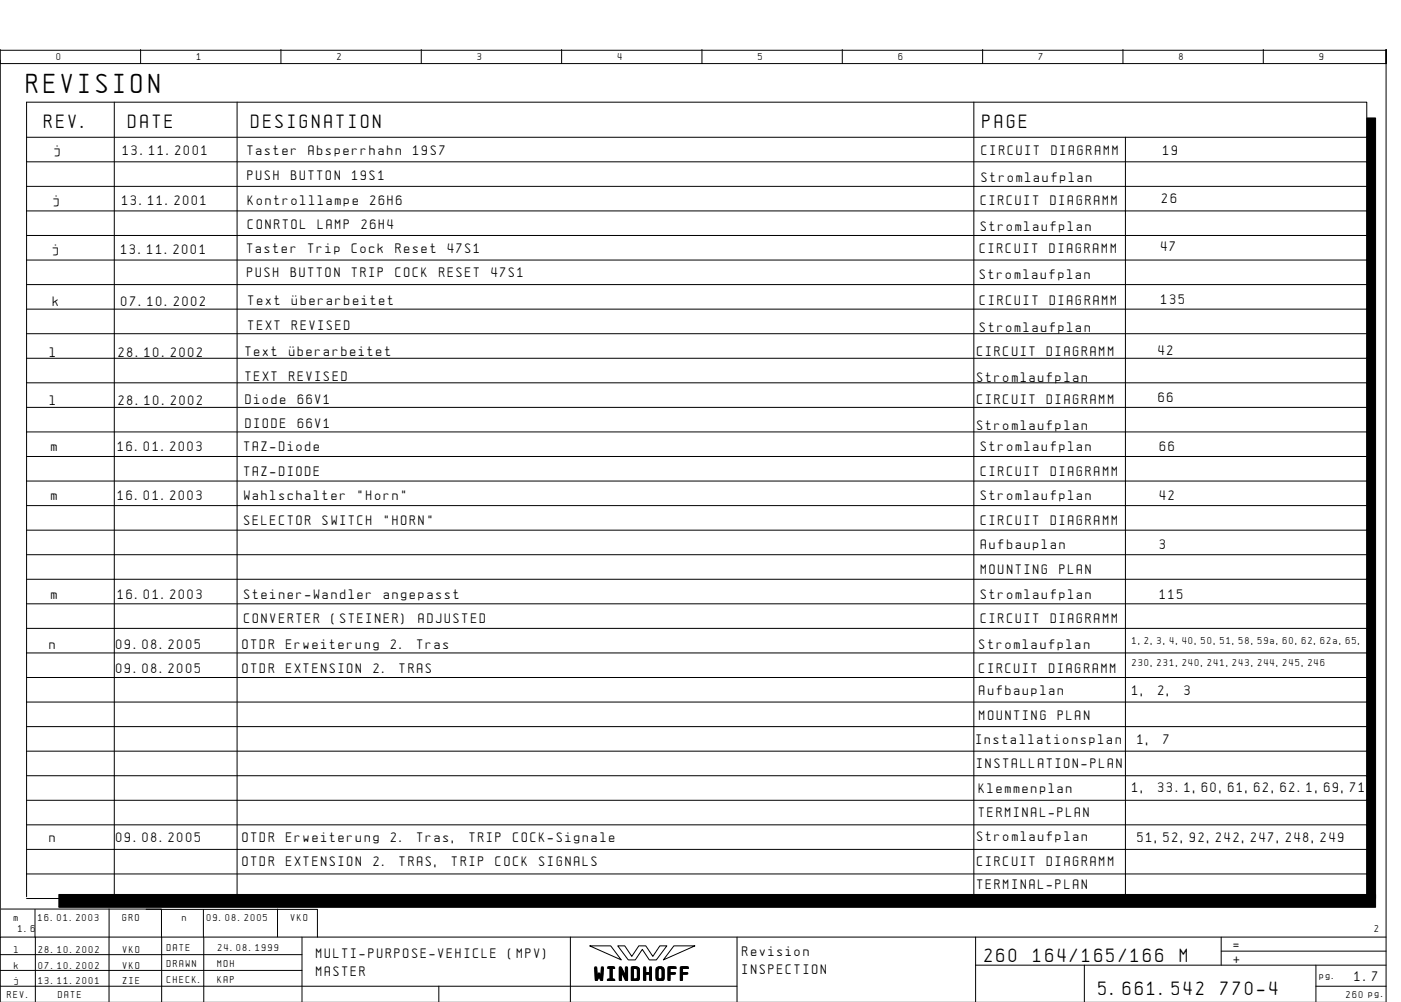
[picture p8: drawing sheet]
<svg xmlns="http://www.w3.org/2000/svg" width="399mm" height="286mm" viewBox="0 0 399 286" stroke-linecap="round" stroke-linejoin="round" font-family="sans-serif">
<defs><g id="words">
<text font-size="6.2" x="7.6" y="26.6">REVISION</text>
<g font-size="4.4">
<text x="12.6" y="36.6">REV.</text>
<text x="36.6" y="36.6">DATE</text>
<text x="71.6" y="36.6">DESIGNATION</text>
<text x="280.1" y="36.6">PAGE</text>
<text x="280.6" y="274.1">260</text>
<text x="294.5" y="274.1">164/165/166</text>
<text x="336.3" y="274.1">M</text>
<text x="169.5" y="279.3">WINDHOFF</text>
<text x="313.1" y="283.6">5.661.542</text>
<text x="347.9" y="283.6">770-4</text>
</g>
<g font-size="3.1">
<text x="15.5" y="44.3">j</text>
<text x="35" y="44.3">13.11.2001</text>
<text x="70.5" y="44.3">Taster</text>
<text x="87.9" y="44.3">Absperrhahn</text>
<text x="117.8" y="44.3">19S7</text>
<text x="279.8" y="44.3">CIRCUIT</text>
<text x="299.7" y="44.3">DIAGRAMM</text>
<text x="331.5" y="44.3">19</text>
<text x="70.5" y="51.3">PUSH</text>
<text x="83" y="51.3">BUTTON</text>
<text x="100.4" y="51.3">19S1</text>
<text x="279.8" y="51.8">Stromlaufplan</text>
<text x="15.3" y="58.6">j</text>
<text x="34.8" y="58.6">13.11.2001</text>
<text x="70.7" y="58.3">Kontrolllampe</text>
<text x="105.5" y="58.3">26H6</text>
<text x="279.5" y="58.3">CIRCUIT</text>
<text x="299.4" y="58.3">DIAGRAMM</text>
<text x="331.2" y="57.9">26</text>
<text x="70.7" y="65.3">CONRTOL</text>
<text x="90.6" y="65.3">LAMP</text>
<text x="103" y="65.3">26H4</text>
<text x="279.5" y="65.8">Stromlaufplan</text>
<text x="330.9" y="71.7">47</text>
<text x="15" y="72.3">j</text>
<text x="34.5" y="72.3">13.11.2001</text>
<text x="70.4" y="72.1">Taster</text>
<text x="87.8" y="72.1">Trip</text>
<text x="100.3" y="72.1">Cock</text>
<text x="112.7" y="72.1">Reset</text>
<text x="127.6" y="72.1">47S1</text>
<text x="279.3" y="72.1">CIRCUIT</text>
<text x="299.2" y="72.1">DIAGRAMM</text>
<text x="70.4" y="79.1">PUSH</text>
<text x="82.9" y="79.1">BUTTON</text>
<text x="100.3" y="79.1">TRIP</text>
<text x="112.7" y="79.1">COCK</text>
<text x="125.2" y="79.1">RESET</text>
<text x="140.1" y="79.1">47S1</text>
<text x="279.3" y="79.6">Stromlaufplan</text>
<text x="15.1" y="87.3">k</text>
<text x="34.6" y="87.3">07.10.2002</text>
<text x="70.8" y="87">Text</text>
<text x="83.2" y="87">Åberarbeitet</text>
<text x="279.3" y="87.1">CIRCUIT</text>
<text x="299.2" y="87.1">DIAGRAMM</text>
<text x="331" y="86.6">135</text>
<text x="70.8" y="94">TEXT</text>
<text x="83.2" y="94">REVISED</text>
<text x="279.3" y="94.6">Stromlaufplan</text>
<text x="14.3" y="101.8">l</text>
<text x="33.8" y="101.8">28.10.2002</text>
<text x="70" y="101.5">Text</text>
<text x="82.4" y="101.5">Åberarbeitet</text>
<text x="278.5" y="101.5">CIRCUIT</text>
<text x="298.4" y="101.5">DIAGRAMM</text>
<text x="330.2" y="101.1">42</text>
<text x="70" y="108.5">TEXT</text>
<text x="82.4" y="108.5">REVISED</text>
<text x="278.5" y="109">Stromlaufplan</text>
<text x="14.3" y="115.3">l</text>
<text x="33.8" y="115.3">28.10.2002</text>
<text x="70" y="115">Diode</text>
<text x="84.9" y="115">66V1</text>
<text x="278.5" y="115.1">CIRCUIT</text>
<text x="298.4" y="115.1">DIAGRAMM</text>
<text x="330.2" y="114.6">66</text>
<text x="70" y="122">DIODE</text>
<text x="84.9" y="122">66V1</text>
<text x="278.5" y="122.6">Stromlaufplan</text>
<text x="14.6" y="128.6">m</text>
<text x="33.6" y="128.6">16.01.2003</text>
<text x="69.6" y="128.6">TAZ-Diode</text>
<text x="279.6" y="128.6">Stromlaufplan</text>
<text x="330.6" y="128.6">66</text>
<text x="69.6" y="135.6">TAZ-DIODE</text>
<text x="279.6" y="135.6">CIRCUIT</text>
<text x="299.5" y="135.6">DIAGRAMM</text>
<text x="14.6" y="142.6">m</text>
<text x="33.6" y="142.6">16.01.2003</text>
<text x="69.6" y="142.6">Wahlschalter</text>
<text x="101.9" y="142.6">&quot;Horn&quot;</text>
<text x="279.6" y="142.6">Stromlaufplan</text>
<text x="330.6" y="142.6">42</text>
<text x="69.6" y="149.6">SELECTOR</text>
<text x="92" y="149.6">SWITCH</text>
<text x="109.4" y="149.6">&quot;HORN&quot;</text>
<text x="279.6" y="149.6">CIRCUIT</text>
<text x="299.5" y="149.6">DIAGRAMM</text>
<text x="279.6" y="156.6">Aufbauplan</text>
<text x="330.6" y="156.6">3</text>
<text x="279.6" y="163.6">MOUNTING</text>
<text x="302" y="163.6">PLAN</text>
<text x="14.6" y="170.6">m</text>
<text x="33.6" y="170.6">16.01.2003</text>
<text x="69.6" y="170.6">Steiner-Wandler</text>
<text x="109.4" y="170.6">angepasst</text>
<text x="279.6" y="170.6">Stromlaufplan</text>
<text x="330.6" y="170.6">115</text>
<text x="69.6" y="177.6">CONVERTER</text>
<text x="94.5" y="177.6">(STEINER)</text>
<text x="119.3" y="177.6">ADJUSTED</text>
<text x="279.6" y="177.6">CIRCUIT</text>
<text x="299.5" y="177.6">DIAGRAMM</text>
<text x="14.1" y="184.9">n</text>
<text x="33.1" y="184.9">09.08.2005</text>
<text x="69.1" y="184.9">OTDR</text>
<text x="81.6" y="184.9">Erweiterung</text>
<text x="111.4" y="184.9">2.</text>
<text x="118.9" y="184.9">Tras</text>
<text x="279.1" y="184.9">Stromlaufplan</text>
<text x="33.1" y="191.8">09.08.2005</text>
<text x="69.1" y="191.9">OTDR</text>
<text x="81.6" y="191.9">EXTENSION</text>
<text x="106.4" y="191.9">2.</text>
<text x="113.9" y="191.9">TRAS</text>
<text x="279.1" y="191.9">CIRCUIT</text>
<text x="299" y="191.9">DIAGRAMM</text>
<text x="279.1" y="198.1">Aufbauplan</text>
<text x="322.7" y="198.1">1,</text>
<text x="330.1" y="198.1">2,</text>
<text x="337.6" y="198.1">3</text>
<text x="279.1" y="205.1">MOUNTING</text>
<text x="301.5" y="205.1">PLAN</text>
<text x="278.2" y="212">Installationsplan</text>
<text x="324.2" y="212">1,</text>
<text x="331.6" y="212">7</text>
<text x="278.5" y="218.9">INSTALLATION-PLAN</text>
<text x="279" y="226">Klemmenplan</text>
<text x="322.7" y="225.8">1,</text>
<text x="330.1" y="225.8">33.1,60,61,62,62.1,69,71</text>
<text x="279" y="233">TERMINAL-PLAN</text>
<text x="14.1" y="239.9">n</text>
<text x="33.1" y="239.9">09.08.2005</text>
<text x="69.1" y="239.9">OTDR</text>
<text x="81.6" y="239.9">Erweiterung</text>
<text x="111.4" y="239.9">2.</text>
<text x="118.9" y="239.9">Tras,</text>
<text x="133.8" y="239.9">TRIP</text>
<text x="146.2" y="239.9">COCK-Signale</text>
<text x="278.5" y="239.9">Stromlaufplan</text>
<text x="324.2" y="240.1">51,52,92,242,247,248,249</text>
<text x="69.1" y="246.9">OTDR</text>
<text x="81.6" y="246.9">EXTENSION</text>
<text x="106.4" y="246.9">2.</text>
<text x="113.9" y="246.9">TRAS,</text>
<text x="128.8" y="246.9">TRIP</text>
<text x="141.3" y="246.9">COCK</text>
<text x="153.7" y="246.9">SIGNALS</text>
<text x="278.5" y="246.8">CIRCUIT</text>
<text x="298.4" y="246.8">DIAGRAMM</text>
<text x="278.5" y="253.5">TERMINAL-PLAN</text>
<text x="90.1" y="273.1">MULTI-PURPOSE-VEHICLE</text>
<text x="144.8" y="273.1">(MPV)</text>
<text x="211.6" y="272.6">Revision</text>
<text x="351.6" y="270.6">=</text>
<text x="351.6" y="274.6">+</text>
<text x="90.1" y="278.1">MASTER</text>
<text x="211.6" y="277.6">INSPECTION</text>
<text x="386.1" y="279.6">1.7</text>
</g>
<g font-size="2.3">
<text x="16.1" y="17.1">0</text>
<text x="56.1" y="17.1">1</text>
<text x="96.1" y="17.1">2</text>
<text x="136.1" y="17.1">3</text>
<text x="176.1" y="17.1">4</text>
<text x="216.1" y="17.1">5</text>
<text x="256.1" y="17.1">6</text>
<text x="296.1" y="17.1">7</text>
<text x="336.1" y="17.1">8</text>
<text x="376.1" y="17.1">9</text>
<text x="322.7" y="183.6">1,2,3,4,40,50,51,58,59a,60,62,62a,65,</text>
<text x="322.7" y="189.9">230,231,240,241,243,244,245,246</text>
<text x="3.9" y="262.7">m</text>
<text x="10.9" y="262.7">16.01.2003</text>
<text x="34.9" y="262.7">GRO</text>
<text x="51.9" y="262.7">n</text>
<text x="58.9" y="262.7">09.08.2005</text>
<text x="82.9" y="262.7">VKO</text>
<text x="5.2" y="265.6">1.6</text>
<text x="391.8" y="265.6">2</text>
<text x="4" y="271.5">l</text>
<text x="11" y="271.5">28.10.2002</text>
<text x="35" y="271.5">VKO</text>
<text x="47.6" y="271.1">DATE</text>
<text x="47.6" y="275.6">DRAWN</text>
<text x="62" y="275.6">MOH</text>
<text x="62.1" y="271.1">24.08.1999</text>
<text x="4" y="276.3">k</text>
<text x="4" y="280.5">j</text>
<text x="11" y="276.3">07.10.2002</text>
<text x="11" y="280.5">13.11.2001</text>
<text x="35" y="276.3">VKO</text>
<text x="35" y="280.5">ZIE</text>
<text x="47.6" y="280.1">CHECK.</text>
<text x="62" y="280.1">KAP</text>
<text x="376.1" y="279.1">pg.</text>
<text x="2.1" y="284.6">REV.</text>
<text x="16.6" y="284.6">DATE</text>
<text x="383.7" y="284.6">260 pg.</text>
</g>
</g></defs>
<g fill="none" stroke="#000" stroke-width=".29">
<path d="M.1 14.1v4h395v-4v271.6M.1 17.1v250M.1 14.3h395M40.1 14.1v4M80.1 14.1v4M120.1 14.1v4M160.1 14.1v4M200.1 14.1v4M240.1 14.1v4M280.1 14.1v4M320.1 14.1v4M360.1 14.1v4"/>
<path d="M7.6 39.1h382M32.6 29.1v227M67.6 29.1v227M277.6 29.1v227M320.8 39.1v217M7.6 46.1h382M7.6 53.1h382M7.6 60.1h382M7.6 67.1h382M7.6 74.1h382M7.6 81.1h382M7.6 88.1h382"/>
<path d="M7.6 95.1h382M7.6 102.1h382M7.6 109.1h382M7.6 116.1h382M7.6 123.1h382M7.6 130.1h382M7.6 137.1h382M7.6 144.1h382M7.6 151.1h382M7.6 158.1h382M7.6 165.1h382M7.6 172.1h382"/>
<path d="M7.6 179.1h382M7.6 186.1h382M7.6 193.1h382M7.6 200.1h382M7.6 207.1h382M7.6 214.1h382M7.6 221.1h382M7.6 228.1h382M7.6 235.1h382M.3 259.1h45.7v8M7.6 256.1h382M7.6 242.1h382"/>
<path d="M7.6 249.1h382M10 259.2v7.9M31.1 259.1v8M41.7 259.2h48.8v7.9M58 259.2v7.9M79.1 259.1v8M389.6 255.6v-226.5h-382v226.5M10.1 267.1v18.5M31.1 267.1v18.5M46.1 267.1v18.6M58.1 267.1v18.6M86.1 272.1h-86"/>
<path d="M86.1 276.6h-86M86.1 267.1v18.6M162.6 267.1v18.6M168.1 269.6h6l3 4zM176.1 269.6h2l2 3 2-3h2l2 3 2-3h2l-3 4h-2l-2-3-2 3h-2zM192.1 269.6h6l-9 4zM210.1 267.1v18.6M278.1 275.1h117M278.1 267.1v18.6M309.1 275.1v10.6M348.1 271.1h47M348.1 267.1v8"/>
<path d="M375.1 275.1v10.6M395.1 267.1h-395v18.6M125.1 281.1v4.6M210.1 281.1h-210M375.1 281.1h20"/>
</g>
<path d="M389.6 33.6h2.5v222.5h-2.5zM16.8 255h375.3v3.6h-375.3z" fill="#000" stroke="#000" stroke-width=".29"/>
<use href="#words"/>
</svg>
